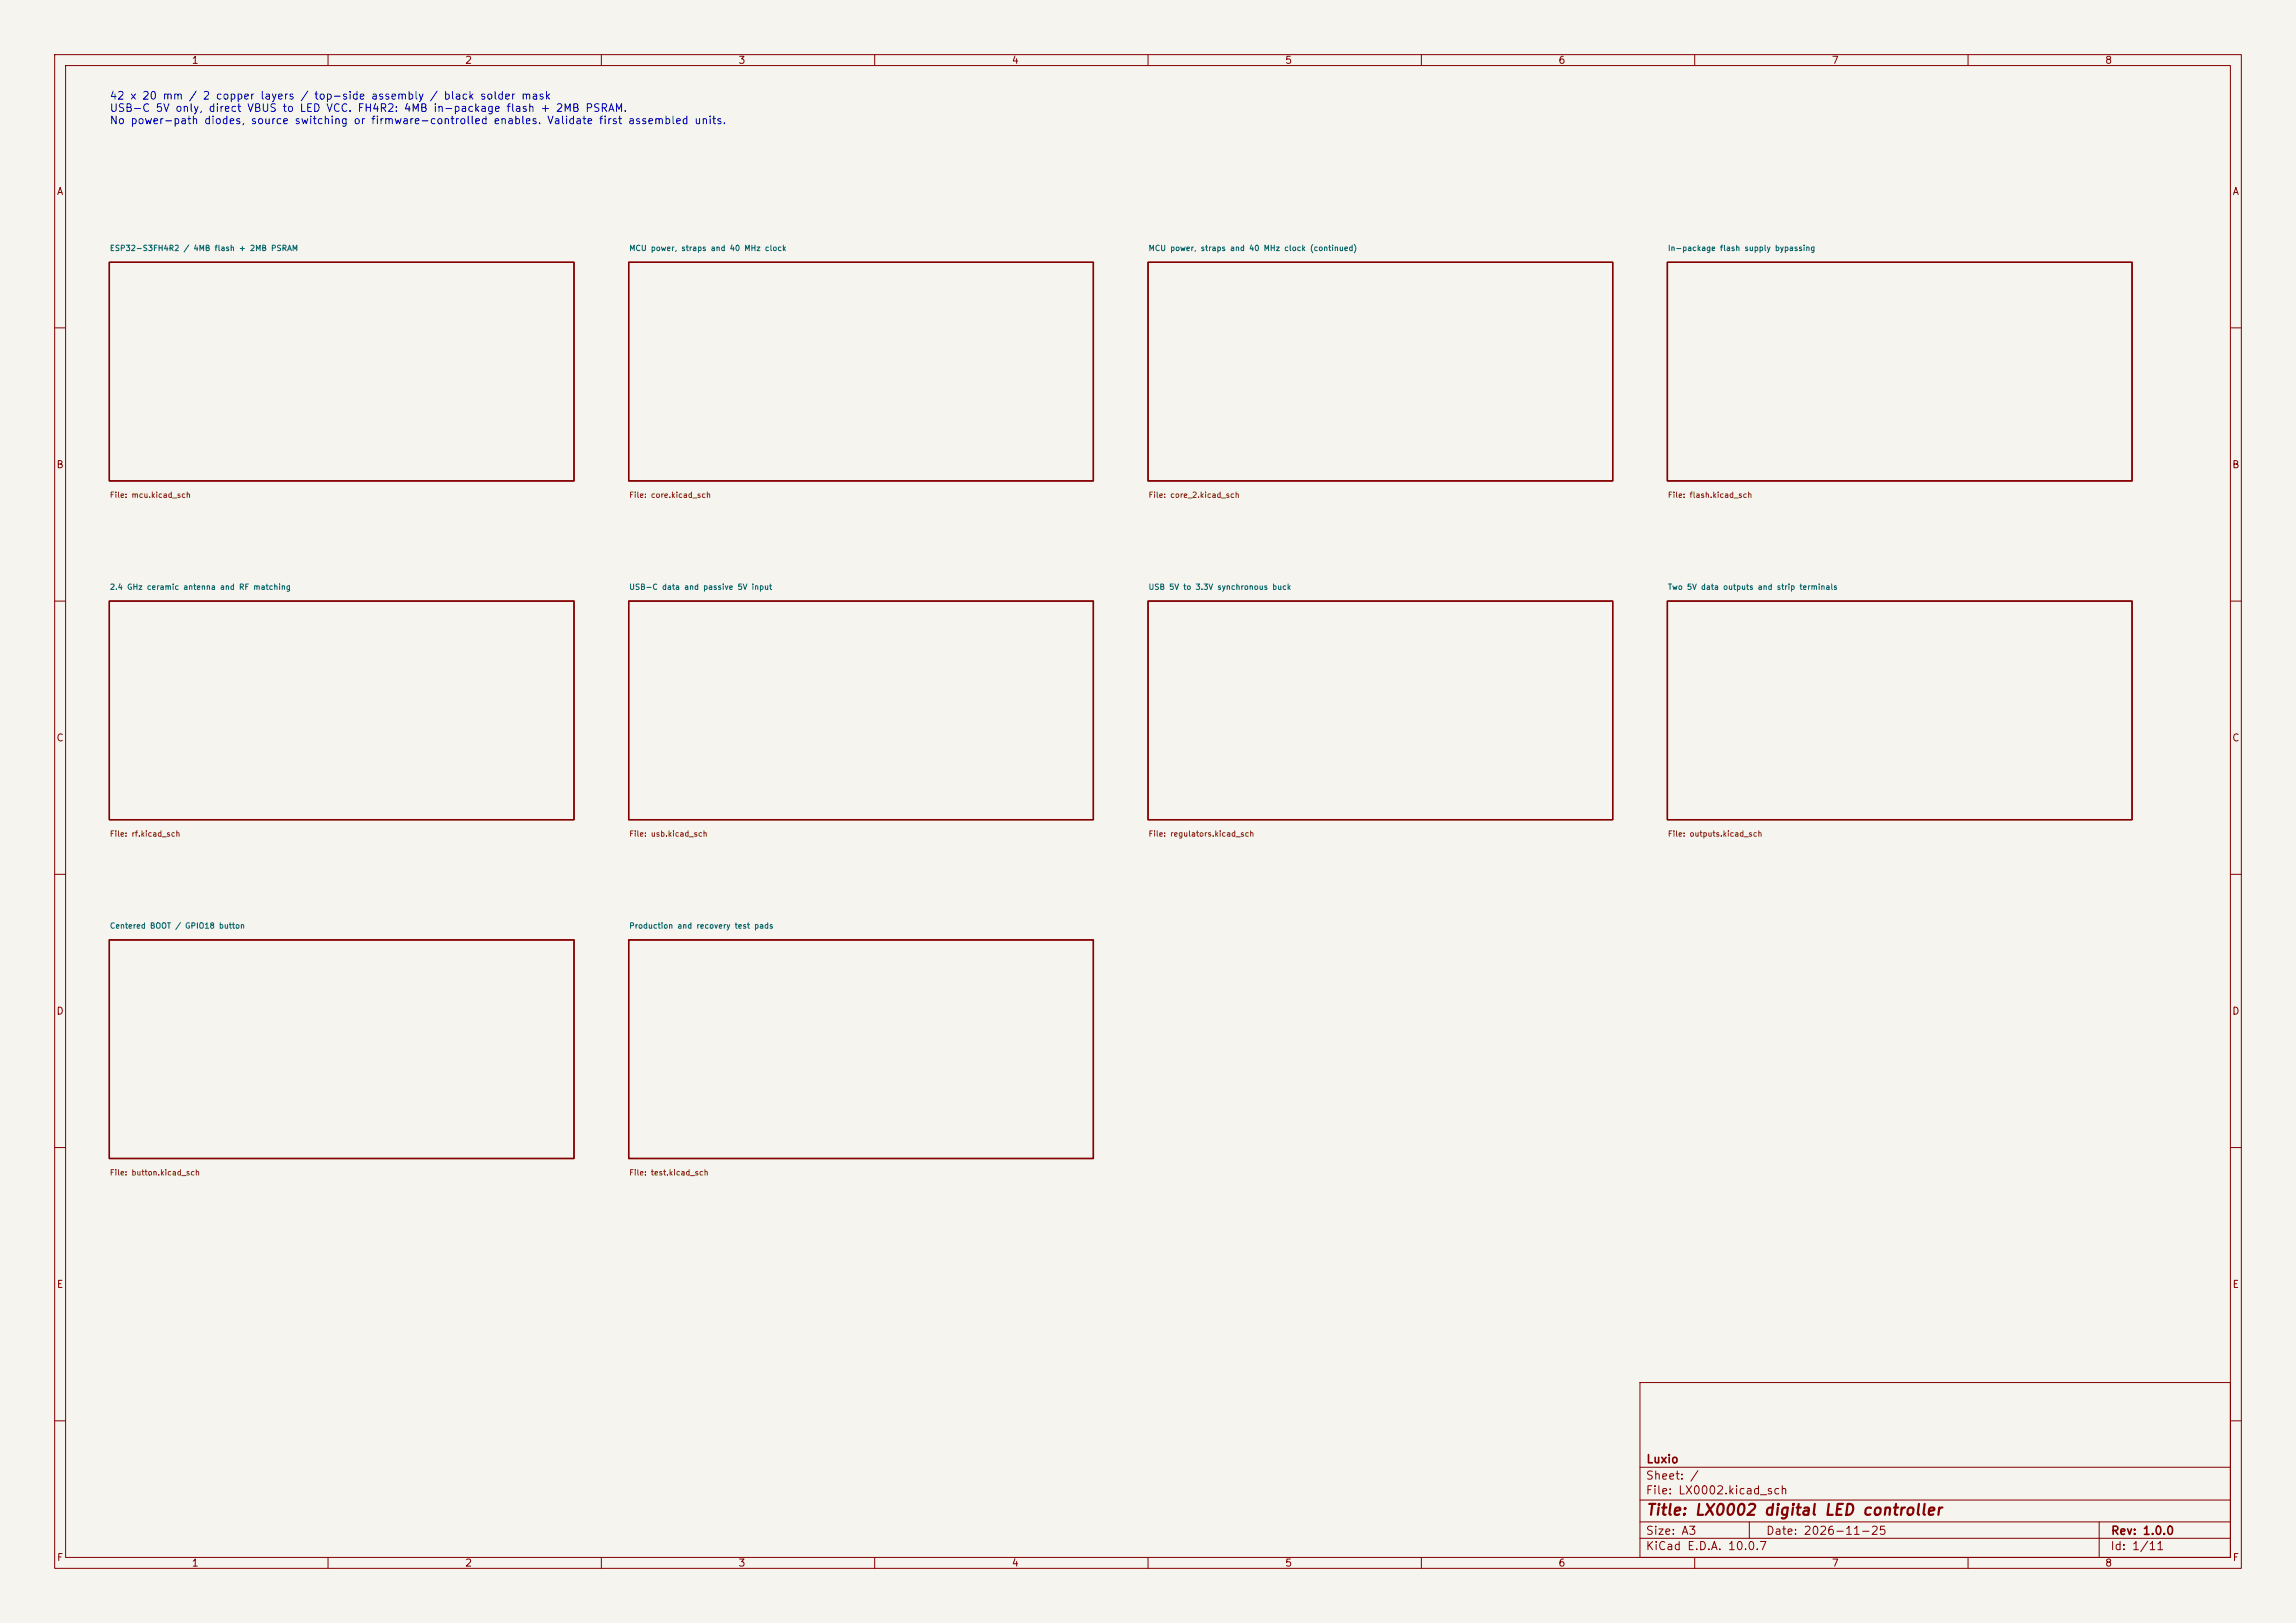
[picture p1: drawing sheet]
<svg xmlns="http://www.w3.org/2000/svg" width="420mm" height="297mm" viewBox="0 0 420 297" stroke-linecap="round" stroke-linejoin="round" font-family="sans-serif">
<defs><g id="words">
<text font-size="2" fill="#840000" x="301" y="277.8">Title: LX0002 digital LED controller</text>
<g font-size="1.5" fill="#840000">
<text x="301" y="268.1">Luxio</text>
<text x="300.9" y="273.8">File: LX0002.kicad_sch</text>
<text x="300.9" y="271.1">Sheet: /</text>
<text x="300.9" y="281.2">Size: A3</text>
<text x="322.9" y="281.2">Date: 2026-11-25</text>
<text x="386" y="281.2">Rev: 1.0.0</text>
<text x="300.9" y="284">KiCad E.D.A. 10.0.7</text>
<text x="385.9" y="284">Id: 1/11</text>
</g>
<g font-size="1.4" fill="#0000c2">
<text x="20" y="18.6">42 x 20 mm / 2 copper layers / top-side assembly / black solder mask</text>
<text x="20" y="20.8">USB-C 5V only, direct VBUS to LED VCC. FH4R2: 4MB in-package flash + 2MB PSRAM.</text>
<text x="20" y="23.1">No power-path diodes, source switching or firmware-controlled enables. Validate first assembled units.</text>
</g>
<g font-size="1.3" fill="#840000">
<text x="35" y="12">1</text>
<text x="85" y="12">2</text>
<text x="135" y="12">3</text>
<text x="185" y="12">4</text>
<text x="235" y="12">5</text>
<text x="285" y="12">6</text>
<text x="335" y="12">7</text>
<text x="385" y="12">8</text>
<text x="10.3" y="36">A</text>
<text x="408.3" y="36">A</text>
<text x="10.2" y="86">B</text>
<text x="408.2" y="86">B</text>
<text x="10.2" y="136">C</text>
<text x="408.2" y="136">C</text>
<text x="10.2" y="186">D</text>
<text x="408.2" y="186">D</text>
<text x="10.3" y="236">E</text>
<text x="408.3" y="236">E</text>
<text x="10.3" y="286">F</text>
<text x="35" y="287">1</text>
<text x="85" y="287">2</text>
<text x="135" y="287">3</text>
<text x="185" y="287">4</text>
<text x="235" y="287">5</text>
<text x="285" y="287">6</text>
<text x="335" y="287">7</text>
<text x="385" y="287">8</text>
<text x="408.3" y="286">F</text>
</g>
<g font-size="1" fill="#006464">
<text x="20" y="46.2">ESP32-S3FH4R2 / 4MB flash + 2MB PSRAM</text>
<text x="115" y="46.2">MCU power, straps and 40 MHz clock</text>
<text x="210" y="46.2">MCU power, straps and 40 MHz clock (continued)</text>
<text x="305" y="46.2">In-package flash supply bypassing</text>
<text x="20" y="108.2">2.4 GHz ceramic antenna and RF matching</text>
<text x="115" y="108.2">USB-C data and passive 5V input</text>
<text x="210" y="108.2">USB 5V to 3.3V synchronous buck</text>
<text x="305" y="108.2">Two 5V data outputs and strip terminals</text>
<text x="20" y="170.2">Centered BOOT / GPIO18 button</text>
<text x="115" y="170.2">Production and recovery test pads</text>
</g>
<g font-size="1" fill="#725600">
<text x="20" y="91.3">File: mcu.kicad_sch</text>
<text x="115" y="91.3">File: core.kicad_sch</text>
<text x="210" y="91.3">File: core_2.kicad_sch</text>
<text x="305" y="91.3">File: flash.kicad_sch</text>
<text x="20" y="153.3">File: rf.kicad_sch</text>
<text x="115" y="153.3">File: usb.kicad_sch</text>
<text x="210" y="153.3">File: regulators.kicad_sch</text>
<text x="305" y="153.3">File: outputs.kicad_sch</text>
<text x="20" y="215.3">File: button.kicad_sch</text>
<text x="115" y="215.3">File: test.kicad_sch</text>
</g>
</g></defs>
<path d="M0 0h420v297h-420z" fill="#f5f4ef" stroke="#f5f4ef" stroke-width=".18"/>
<g fill="none" stroke="#840000" stroke-width=".18">
<path d="M10 10h400v277h-400zM12 12h396v273h-396zM60 10v2M110 10v2M160 10v2M210 10v2M260 10v2M310 10v2M360 10v2M10 60h2M408 60h2M10 110h2"/>
<path d="M408 110h2M10 160h2M408 160h2M10 210h2M408 210h2M300 253h108v32h-108zM10 260h2M300 278.5h108M300 274.5h108M300 268.5h108M320 278.5v3M384 278.5v6.5"/>
<path d="M408 260h2M60 285v2M110 285v2M160 285v2M210 285v2M260 285v2M300 281.5h108M310 285v2M360 285v2"/>
</g>
<path d="M20 48h85v40h-85zM115 48h85v40h-85zM210 48h85v40h-85zM305 48h85v40h-85zM20 110h85v40h-85zM115 110h85v40h-85zM210 110h85v40h-85zM305 110h85v40h-85zM20 172h85v40h-85zM115 172h85v40h-85z" fill="none" stroke="#840000" stroke-width=".25"/>
<use href="#words"/>
</svg>
